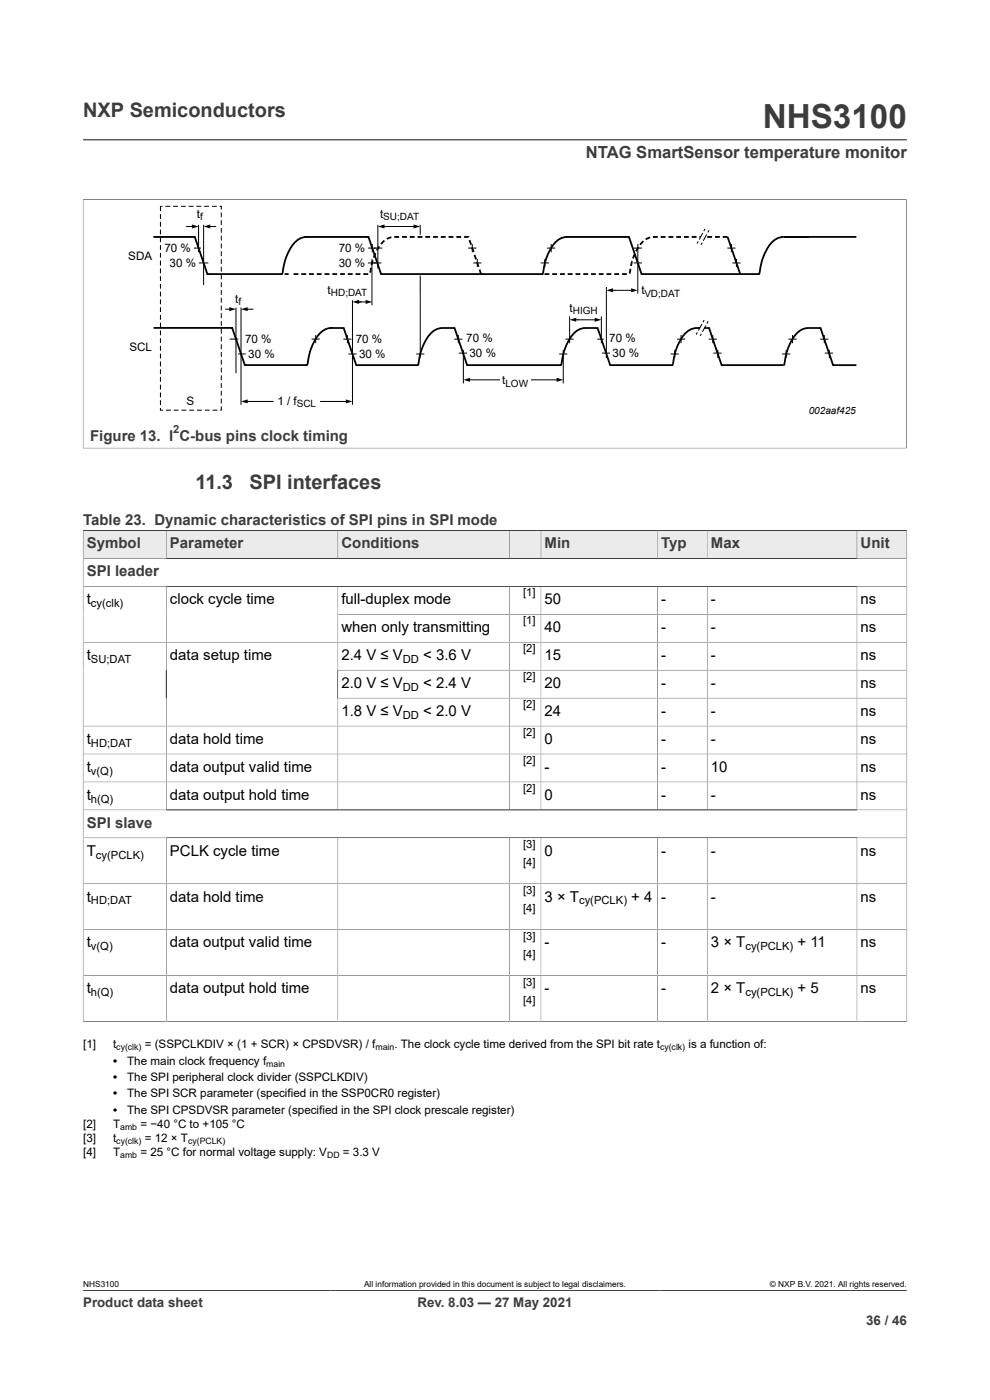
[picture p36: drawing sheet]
<svg xmlns="http://www.w3.org/2000/svg" width="210mm" height="297mm" viewBox="0 0 210 297" stroke-linecap="round" stroke-linejoin="round" font-family="sans-serif">
<defs><g id="words">
<text font-size="7.1" fill="#3c3c3c" x="161.8" y="27.2">NHS3100</text>
<g font-size="4.2" fill="#3c3c3c">
<text x="17.6" y="24.8">NXP Semiconductors</text>
<text x="41.4" y="103.7">11.3</text>
<text x="52.9" y="103.7">SPI interfaces</text>
</g>
<text font-size="3.5" fill="#3c3c3c" x="124.3" y="33.5">NTAG SmartSensor temperature monitor</text>
<g font-size="3.2" fill="#3c3c3c">
<text x="19.1" y="93.6">Figure 13. I C-bus pins clock timing</text>
<text x="17.6" y="111.4">Table 23. Dynamic characteristics of SPI pins in SPI mode</text>
<text x="18.4" y="116.3">Symbol</text>
<text x="36.1" y="116.3">Parameter</text>
<text x="72.4" y="116.3">Conditions</text>
<text x="115.5" y="116.3">Min</text>
<text x="140.2" y="116.3">Typ</text>
<text x="150.8" y="116.3">Max</text>
<text x="182.6" y="116.3">Unit</text>
<text x="18.4" y="122.3">SPI leader</text>
<text x="18.4" y="175.6">SPI slave</text>
</g>
<g font-size="3.2">
<text x="18.4" y="128.2">t</text>
<text x="36.1" y="128.2">clock cycle time</text>
<text x="72.4" y="128.2">full-duplex mode</text>
<text x="115.5" y="128.2">50</text>
<text x="140.2" y="128.2">-</text>
<text x="150.8" y="128.2">-</text>
<text x="182.6" y="128.2">ns</text>
<text x="72.4" y="134.1">when only transmitting</text>
<text x="115.5" y="134.1">40</text>
<text x="140.2" y="134.1">-</text>
<text x="150.8" y="134.1">-</text>
<text x="182.6" y="134.1">ns</text>
<text x="18.4" y="140">t</text>
<text x="36.1" y="140">data setup time</text>
<text x="72.4" y="140">2.4 V ≤ V</text>
<text x="89.8" y="140">&lt; 3.6 V</text>
<text x="115.5" y="140">15</text>
<text x="140.2" y="140">-</text>
<text x="150.8" y="140">-</text>
<text x="182.6" y="140">ns</text>
<text x="72.4" y="146">2.0 V ≤ V</text>
<text x="89.8" y="146">&lt; 2.4 V</text>
<text x="115.5" y="146">20</text>
<text x="140.2" y="146">-</text>
<text x="150.8" y="146">-</text>
<text x="182.6" y="146">ns</text>
<text x="72.4" y="151.9">1.8 V ≤ V</text>
<text x="89.8" y="151.9">&lt; 2.0 V</text>
<text x="115.5" y="151.9">24</text>
<text x="140.2" y="151.9">-</text>
<text x="150.8" y="151.9">-</text>
<text x="182.6" y="151.9">ns</text>
<text x="18.4" y="157.8">t</text>
<text x="36.1" y="157.8">data hold time</text>
<text x="115.5" y="157.8">0</text>
<text x="140.2" y="157.8">-</text>
<text x="150.8" y="157.8">-</text>
<text x="182.6" y="157.8">ns</text>
<text x="18.4" y="163.7">t</text>
<text x="36.1" y="163.7">data output valid time</text>
<text x="115.5" y="163.7">-</text>
<text x="140.2" y="163.7">-</text>
<text x="150.8" y="163.7">10</text>
<text x="182.6" y="163.7">ns</text>
<text x="18.4" y="169.7">t</text>
<text x="36.1" y="169.7">data output hold time</text>
<text x="115.5" y="169.7">0</text>
<text x="140.2" y="169.7">-</text>
<text x="150.8" y="169.7">-</text>
<text x="182.6" y="169.7">ns</text>
<text x="18.4" y="181.5">T</text>
<text x="36.1" y="181.5">PCLK cycle time</text>
<text x="115.5" y="181.5">0</text>
<text x="140.2" y="181.5">-</text>
<text x="150.8" y="181.5">-</text>
<text x="182.6" y="181.5">ns</text>
<text x="18.4" y="191.3">t</text>
<text x="36.1" y="191.3">data hold time</text>
<text x="115.5" y="191.3">3 × T</text>
<text x="133.9" y="191.3">+ 4</text>
<text x="140.2" y="191.3">-</text>
<text x="150.8" y="191.3">-</text>
<text x="182.6" y="191.3">ns</text>
<text x="18.4" y="201">t</text>
<text x="36.1" y="201">data output valid time</text>
<text x="115.5" y="201">-</text>
<text x="140.2" y="201">-</text>
<text x="150.8" y="201">3 × T</text>
<text x="169.2" y="201">+ 11</text>
<text x="182.6" y="201">ns</text>
<text x="18.4" y="210.7">t</text>
<text x="36.1" y="210.7">data output hold time</text>
<text x="115.5" y="210.7">-</text>
<text x="140.2" y="210.7">-</text>
<text x="150.8" y="210.7">2 × T</text>
<text x="169.2" y="210.7">+ 5</text>
<text x="182.6" y="210.7">ns</text>
</g>
<g font-size="2.8" fill="#3c3c3c">
<text x="17.6" y="277.3">Product data sheet</text>
<text x="88.6" y="277.3">Rev. 8.03 — 27 May 2021</text>
<text x="183.7" y="281">36 / 46</text>
</g>
<g font-size="2.5">
<text x="41.7" y="46.3">t</text>
<text x="80.7" y="46.3">t</text>
<text x="34.9" y="53.4">70 %</text>
<text x="71.8" y="53.4">70 %</text>
<text x="27.2" y="55.2">SDA</text>
<text x="36" y="56.5">30 %</text>
<text x="71.8" y="56.5">30 %</text>
<text x="49.9" y="64.2">t</text>
<text x="69.5" y="62.4">t</text>
<text x="136" y="62.5">t</text>
<text x="120.8" y="66.1">t</text>
<text x="27.5" y="74.5">SCL</text>
<text x="52" y="72.7">70 %</text>
<text x="52.7" y="75.9">30 %</text>
<text x="75.5" y="72.7">70 %</text>
<text x="76.2" y="75.9">30 %</text>
<text x="98.9" y="72.5">70 %</text>
<text x="99.6" y="75.7">30 %</text>
<text x="129.3" y="72.5">70 %</text>
<text x="129.9" y="75.7">30 %</text>
<text x="106.5" y="81.5">t</text>
<text x="39.5" y="86">S</text>
<text x="58.8" y="85.9">1 / f</text>
<text x="17.6" y="222.3">[1]</text>
<text x="24" y="222.3">t</text>
<text x="24" y="225.8">•</text>
<text x="27" y="225.8">The main clock frequency f</text>
<text x="30.7" y="222.3">= (SSPCLKDIV × (1 + SCR) × CPSDVSR) / f</text>
<text x="83.6" y="222.3">. The clock cycle time derived from the SPI bit rate t</text>
<text x="146" y="222.3">is a function of:</text>
<text x="24" y="229.3">•</text>
<text x="24" y="232.8">•</text>
<text x="27" y="229.3">The SPI peripheral clock divider (SSPCLKDIV)</text>
<text x="27" y="232.8">The SPI SCR parameter (specified in the SSP0CR0 register)</text>
<text x="17.6" y="239.3">[2]</text>
<text x="24" y="236.3">•</text>
<text x="24" y="239.3">T</text>
<text x="27" y="236.3">The SPI CPSDVSR parameter (specified in the SPI clock prescale register)</text>
<text x="29.8" y="239.3">= −40 °C to +105 °C</text>
<text x="17.6" y="242.2">[3]</text>
<text x="17.6" y="245.2">[4]</text>
<text x="24" y="242.2">t</text>
<text x="24" y="245.2">T</text>
<text x="29.8" y="245.2">= 25 °C for normal voltage supply: V</text>
<text x="30.7" y="242.2">= 12 × T</text>
<text x="72.7" y="245.2">= 3.3 V</text>
</g>
<text font-size="2.4" fill="#3c3c3c" x="36.7" y="91.9">2</text>
<g font-size="2.4">
<text x="19.3" y="128.8">cy(clk)</text>
<text x="111" y="126.5">[1]</text>
<text x="111" y="132.5">[1]</text>
<text x="19.3" y="140.7">SU;DAT</text>
<text x="85.5" y="140.7">DD</text>
<text x="111" y="138.4">[2]</text>
<text x="85.5" y="146.6">DD</text>
<text x="111" y="144.3">[2]</text>
<text x="85.5" y="152.5">DD</text>
<text x="111" y="150.2">[2]</text>
<text x="19.3" y="158.4">HD;DAT</text>
<text x="111" y="156.2">[2]</text>
<text x="19.3" y="164.4">v(Q)</text>
<text x="111" y="162.1">[2]</text>
<text x="19.3" y="170.3">h(Q)</text>
<text x="111" y="168">[2]</text>
<text x="111" y="179.9">[3]</text>
<text x="20.4" y="182.1">cy(PCLK)</text>
<text x="111" y="183.7">[4]</text>
<text x="19.3" y="191.9">HD;DAT</text>
<text x="111" y="189.6">[3]</text>
<text x="122.8" y="191.9">cy(PCLK)</text>
<text x="111" y="193.4">[4]</text>
<text x="19.3" y="201.6">v(Q)</text>
<text x="111" y="199.4">[3]</text>
<text x="111" y="203.2">[4]</text>
<text x="158.1" y="201.6">cy(PCLK)</text>
<text x="111" y="209.1">[3]</text>
<text x="19.3" y="211.4">h(Q)</text>
<text x="111" y="212.9">[4]</text>
<text x="158.1" y="211.4">cy(PCLK)</text>
</g>
<g font-size="2.1">
<text x="42.4" y="46.8">f</text>
<text x="81.3" y="46.8">SU;DAT</text>
<text x="50.6" y="64.7">f</text>
<text x="70.2" y="62.9">HD;DAT</text>
<text x="136.7" y="63">VD;DAT</text>
<text x="121.5" y="66.6">HIGH</text>
<text x="107.2" y="82">LOW</text>
<text x="63" y="86.4">SCL</text>
<text x="171.5" y="87.9">002aaf425</text>
</g>
<g font-size="1.9">
<text x="24.7" y="222.8">cy(clk)</text>
<text x="56.5" y="226.3">main</text>
<text x="79.6" y="222.8">main</text>
<text x="140" y="222.8">cy(clk)</text>
<text x="25.5" y="239.7">amb</text>
<text x="24.7" y="242.7">cy(clk)</text>
<text x="25.5" y="245.7">amb</text>
<text x="39.9" y="242.7">cy(PCLK)</text>
<text x="69.4" y="245.7">DD</text>
</g>
<g font-size="1.8">
<text x="17.6" y="273.1">NHS3100</text>
<text x="77.2" y="273.1">All information provided in this document is subject to legal disclaimers.</text>
<text x="163.3" y="273.1">© NXP B.V. 2021. All rights reserved.</text>
</g>
</g></defs>
<path d="M17.6 29.7h174.8M17.6 42.3h174.7M17.6 42.3v52.8M192.3 42.3v52.8M17.6 95.1h174.7" fill="none" stroke="#3c3c3c" stroke-width=".21"/>
<g fill="none" stroke="#000" stroke-width=".38">
<path d="M60.4 58.1h.8M62.3 58.1h1M63.9 58.1h1M65.6 58.1h1M67.2 58.1h1M68.8 58.1h1.1M70.5 58.1h1M72.1 58.1h1.1M73.8 58.1h1M75.4 58.1h1.1M77.1 58.1h1M78.7 56.8l-.2 1"/>
<path d="M79.1 55.2l-.3 1M79.7 53.7l-.4 .9M80.5 52.3l-.6 .8M81.6 51l-.8 .8M83 50.3l-.9 .4M83.6 50.3h1.1M85.3 50.3h1M86.9 50.3h1.1M88.6 50.3h1M90.2 50.3h1M91.9 50.3h1M93.5 50.3h1"/>
<path d="M95.1 50.3h1.1M96.8 50.3h1M98.4 50.3l1 .1M99.6 50.9l.3 1M100.1 52.5l.4 1M100.7 54.1l.3 .9M101.2 55.6l.3 1M101.7 57.2l.3 .9M154.3 50.3l2.7 7.8h4.1a12.2 12.2 0 0 1 3-7l1.3-.7 .8-.1M32.6 69.6h16.7l2.6 7.8h13.3a12.2 12.2 0 0 1 3-7 3.1 3.1 0 0 1 2.2-.8h2.5l2.7 7.9 13.1-.1a12.2 12.2 0 0 1 3-7l1.4-.7 3.3-.1 2.7 7.9 20-.1a12.2 12.2 0 0 1 2.9-7l1.4-.7 3.4-.1 2.6 7.9 13.3-.1a12.2 12.2 0 0 1 3-7l1.3-.7 3.4-.1 2.7 7.9h13.1"/>
</g>
<g fill="none" stroke="#000" stroke-width=".21">
<path d="M34 45.4v1M34 47.1v1M34 48.7v1M34 50.4v1M34 52v1M34 53.6v1.1M34 55.3v1M34 56.9v1.1M34 58.6v1M34.5 43.8h-.5v1M35.1 43.8h1M36.7 43.8h1.1"/>
<path d="M38.4 43.8h1M39.6 48h1.4M40 43.8h1.1M41.1 52.6h1.5M41.7 43.8h1M42.1 47.7v5.8M42.2 55.8h2M43.2 47.7v12.8M43.3 43.8h1M44.3 48h1.4M45 43.8h1M46.6 43.8h.3v.7"/>
<path d="M46.9 45.1v1M46.9 46.7v1M46.9 48.4v1M46.9 50v1M46.9 51.7v1M46.9 53.3v1M46.9 54.9v1.1M46.9 56.6v1M46.9 58.2v1.1M46.9 59.9v1M78 55.8h1.8M78.1 52.6h1.7"/>
<path d="M78.9 54.9v9.9M79 51.8v1.7M79.2 55.8h1.7M79.4 52.6h1.7M80.1 47.7v9.3M81.3 48h6.7M99.3 52.6h1.7M100.2 51.8v1.7M100.4 55.8h1.7M101.2 54.9v1.7M114.7 55.8h1.7M115.6 54.9v1.7"/>
<path d="M116.1 52.6h1.7M116.9 51.8v1.7M134.4 55.8h1.8M134.4 52.6h1.8M135.3 53.7v8.6M135.3 51.8v1.9M154.3 52.6h1.7M155.1 51.8v1.7M155.3 55.8h1.8M156.2 54.9v1.7M34 60.2v1.1M34 61.9v1"/>
<path d="M34 63.5v1M34 65.2v1M34 66.8v1M34 68.5v1M34 70.1v1M34 71.7v1.1M34 73.4v1M34 75v1.1M34 76.7v1M34 78.3v1.1M34 80v1M46.9 61.5v1.1"/>
<path d="M46.9 63.2v1M46.9 64.8v1M46.9 66.5v1M46.9 68.1v1M46.9 69.8v1M46.9 71.4v1M46.9 73v1.1M46.9 74.7v1M46.9 76.3v1.1M46.9 78v1M46.9 79.6v1.1M47.9 65.6h1"/>
<path d="M48.7 71.9h1.9M50.1 65.2v14M50.5 75.1h1.6M51.1 65.2v20.7M52.3 65.6h1.4M66.1 71.9h1.7M67 71.9v.9M72.8 71.9h1.8M73.7 71.9v.9M73.9 75.1h1.7M74.8 63.7v22.2M75.5 64.1h2.3"/>
<path d="M88.3 75.1h1.7M89.1 74.2v1.7M96.4 71.9h1.7M97.2 71.1v1.7M97.3 74.9h1.8M98.3 74.2v7.1M118.6 75.1h1.7M119.5 74.2v7.1M120 71.9h1.7M120.8 71.9v.9M126.7 71.9h1.4M127.6 71.9v.9"/>
<path d="M127.7 74.9h1.7M128.6 60.9v15.1M142.3 75.1h1.7M143.1 74.2v1.8M143.6 71.9h1.7M144.5 71.1v1.7M150.3 71.9h1.8M151.2 71.1v1.7M151.3 74.9h1.7M152.3 74.2v1.8M34 86.5v.5h.6M34 81.6v1"/>
<path d="M34 83.3v1M34 84.9v1M35.2 87h1M36.9 87h1M38.5 87h1M40.1 87h1.1M41.8 87h1M43.4 87h1.1M45.1 87h1M46.9 86.2v.8h-.2M46.9 81.3v1M46.9 82.9v1"/>
<path d="M46.9 84.6v1M52.3 85.2h5.6M68 85.2h5.6"/>
</g>
<path d="M40.7 47.6l1.4 .4-1.4 .5zM43.2 48l1.4-.4v.9zM80.1 48l1.5-.4v.9zM87.7 47.6l1.4 .4-1.4 .5zM48.6 65.2l1.5 .4-1.5 .4zM51.1 65.6l1.4-.4v.8zM74.8 64.1l1.4-.5v.9zM77.6 63.6l1.4 .5-1.4 .4zM51.1 85.2l1.4-.5v.9zM73.4 84.7l1.4 .5-1.4 .4z" fill="#000"/>
<path d="M149.4 67.9l.8 .3-1.7 3.1-.8-.3z" fill="#fefefe"/>
<path d="M67 71.1v.8M73.7 71.1v.8M120.8 67.1v4.8M122 67.8h4.4M127.6 67.1v4.9M129.8 61.6h4.4M147.9 70.5l-.2 .5M148.8 70.8l-.3 .5M148.9 68.8l-.7 1.3M149.4 67.9l-.3 .5M149.7 69l-.7 1.4M150.2 68.2l-.2 .4" fill="none" stroke="#000" stroke-width=".21"/>
<path d="M120.8 67.8l1.4-.4v.9zM126.1 67.4l1.5 .4-1.5 .5zM128.6 61.6l1.4-.4v.8zM133.9 61.2l1.4 .4-1.4 .4z" fill="#000"/>
<g fill="none" stroke="#000" stroke-width=".38">
<path d="M115.5 58.1h1M117.1 58.1h1.1M118.8 58.1h1M120.4 58.1h1.1M122.1 58.1h1M123.7 58.1h1M125.4 58.1h1M127 58.1h1M128.7 58.1h1M130.3 58.1h1M131.9 58.1h1.1M133.7 57l-.2 1"/>
<path d="M134.1 55.4l-.3 1M134.6 53.9l-.3 .9M135.4 52.4l-.5 .9M136.5 51.2l-.7 .7M137.9 50.4l-.9 .4M139.5 50.3h-1M140.2 50.3h1M141.8 50.3h1M143.4 50.3h1.1M145.1 50.3h1M146.7 50.3h1.1M148.4 50.3h1"/>
<path d="M150 50.3h1.1M151.7 50.3h1M153.3 50.3h1"/>
</g>
<path d="M149.5 48.6l.9 .3-1.7 3.1-.8-.3z" fill="#fefefe"/>
<g fill="none" stroke="#000" stroke-width=".21">
<path d="M89.1 47.7v2.1M89.1 58.5v15.7M148.1 51.2l-.2 .5M149 51.5l-.3 .4M149.1 49.4l-.8 1.4M149.5 48.6l-.2 .4M149.9 49.7l-.7 1.4M150.4 48.9l-.3 .4M165.9 75.1h1.7M166.8 74.2v1.8M167.2 71.9h1.8M168.1 71.1v1.7"/>
<path d="M174 71.9h1.7M174.8 71.1v1.7M175 74.9h1.7M175.9 74.2v1.8M99.4 80.6h6.6M112.8 80.6h5.6"/>
</g>
<path d="M98.3 80.6l1.4-.5v.9zM118.1 80.1l1.4 .5-1.4 .4z" fill="#000"/>
<path d="M32.5 50.3h8.8l2.7 7.8h15.9a12.2 12.2 0 0 1 3-7 3.2 3.2 0 0 1 2.2-.8h13.1l2.6 7.8h34.3a12.2 12.2 0 0 1 3-7 3.2 3.2 0 0 1 2.2-.8h13.1l2.7 7.8h20.9M171.5 50.3h-5.3h15.5M166.2 77.5l.1-.1a12.2 12.2 0 0 1 3-7l1.4-.7 3.3-.1 2.7 7.9h5" fill="none" stroke="#000" stroke-width=".38"/>
<path d="M17.6 112.5h174.8" fill="none" stroke="#3c3c3c" stroke-width=".21"/>
<path d="M17.7 112.6h17.5v5.8h-17.5z" fill="#ebebeb"/>
<path d="M17.6 112.5h17.7v6h-17.7z" fill="none" stroke="#3c3c3c" stroke-width=".21"/>
<path d="M35.3 112.6h36.3v5.8h-36.3z" fill="#ebebeb"/>
<path d="M35.3 112.5h36.4v6h-36.4z" fill="none" stroke="#3c3c3c" stroke-width=".21"/>
<path d="M71.7 112.6h36.3v5.8h-36.3z" fill="#ebebeb"/>
<path d="M71.7 112.5h36.3v6h-36.3z" fill="none" stroke="#3c3c3c" stroke-width=".21"/>
<path d="M108.1 112.6h6.6v5.8h-6.6z" fill="#ebebeb"/>
<path d="M108 112.5h6.7v6h-6.7z" fill="none" stroke="#3c3c3c" stroke-width=".21"/>
<path d="M114.8 112.6h24.6v5.8h-24.6z" fill="#ebebeb"/>
<path d="M114.7 112.5h24.7v6h-24.7z" fill="none" stroke="#3c3c3c" stroke-width=".21"/>
<path d="M139.5 112.6h10.5v5.8h-10.5z" fill="#ebebeb"/>
<path d="M139.4 112.5h10.6v6h-10.6z" fill="none" stroke="#3c3c3c" stroke-width=".21"/>
<path d="M150.1 112.6h31.6v5.8h-31.6z" fill="#ebebeb"/>
<path d="M150 112.5h31.8v6h-31.8z" fill="none" stroke="#3c3c3c" stroke-width=".21"/>
<path d="M181.8 112.6h10.5v5.8h-10.5z" fill="#ebebeb"/>
<g fill="none" stroke="#3c3c3c" stroke-width=".21">
<path d="M17.6 112.5h174.8v104.3M181.8 112.5v6M192.4 118.5h-174.8v98.3M17.6 124.4h174.8M17.6 136.3h174.8M35.3 124.4v47.4M71.7 130.3h120.7M71.7 124.4v47.4M108 124.4v47.4M114.7 124.4v47.4M139.4 124.4v47.4M150 124.4v47.4"/>
<path d="M181.8 124.4v47.4M17.6 160h174.8M71.7 142.2h120.7M71.7 148.1h120.7M192.4 154h-174.8M17.6 165.9h174.8M17.6 177.7h174.8M35.3 177.7v39M71.7 177.7v39M108 177.7v39M114.7 177.7v39M139.4 177.7v39"/>
<path d="M150 177.7v39M181.8 177.7v39M192.4 171.8h-174.8M192.4 187.5h-174.8M192.4 197.2h-174.8M17.6 216.7h174.8M17.6 207h174.8M17.6 273.8h174.8"/>
</g>
<use href="#words"/>
</svg>
